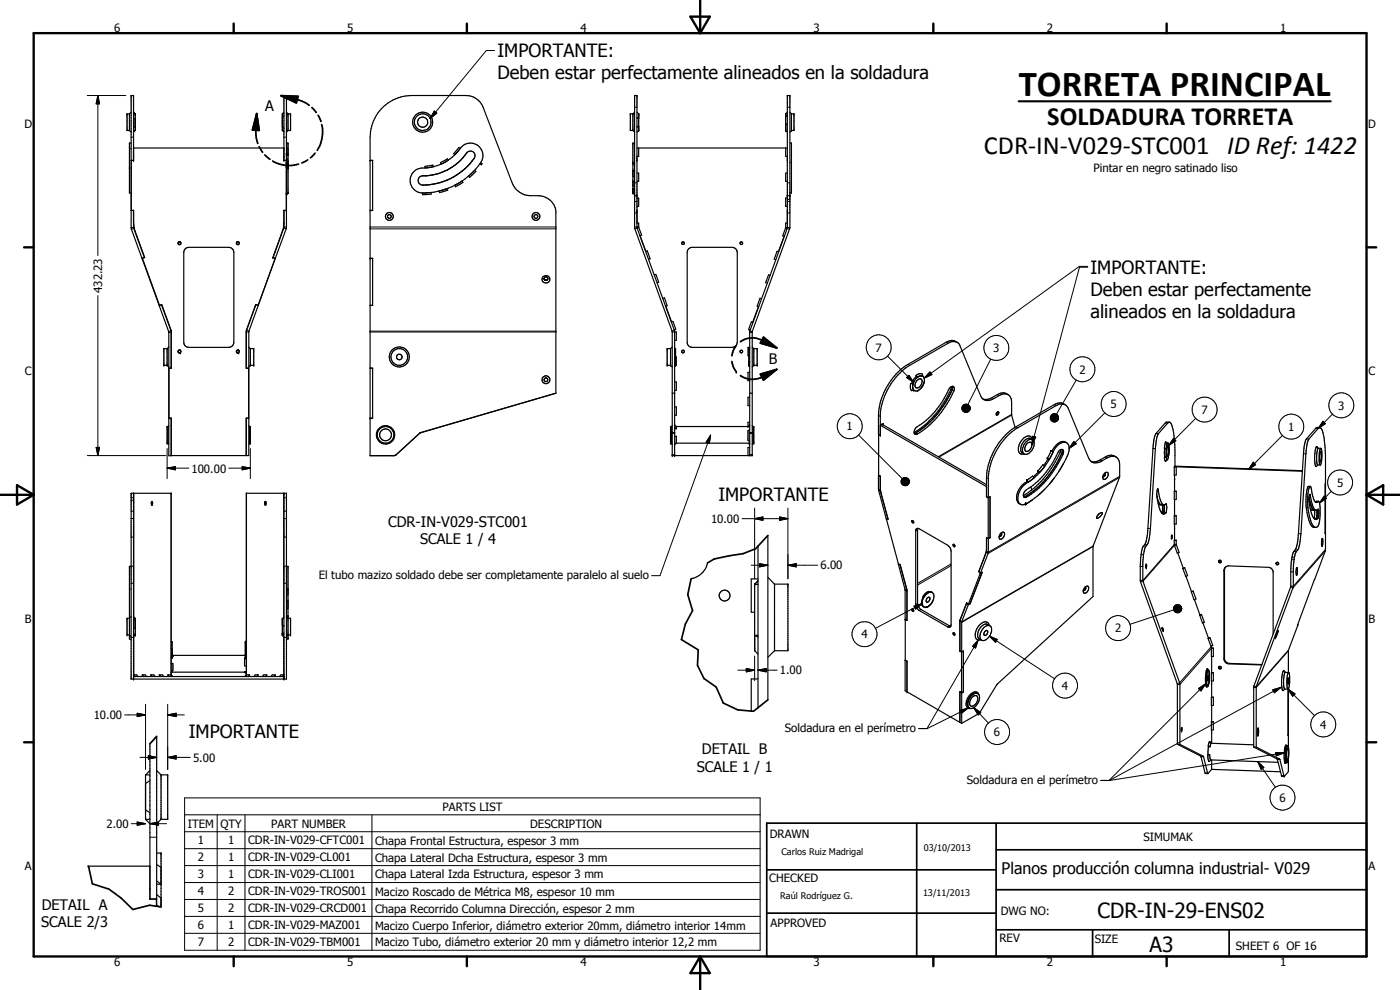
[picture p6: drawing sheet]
<svg xmlns="http://www.w3.org/2000/svg" width="420mm" height="297mm" viewBox="0 0 420 297" stroke-linecap="round" stroke-linejoin="round" font-family="sans-serif">
<defs><g id="words">
<text font-size="11" x="305.7" y="28.9">TORRETA PRINCIPAL</text>
<g font-size="7.9">
<text x="314.3" y="37.4">SOLDADURA TORRETA</text>
<text x="295.3" y="46.4">CDR-IN-V029-STC001 ID Ref: 1422</text>
</g>
<g font-size="6.3">
<text x="329.4" y="275.4">CDR-IN-29-ENS02</text>
<text x="345" y="285.6">A3</text>
</g>
<g font-size="5.5">
<text x="149.3" y="17.2">IMPORTANTE:</text>
<text x="149.3" y="23.8">Deben estar perfectamente alineados en la soldadura</text>
<text x="327.3" y="82.2">IMPORTANTE:</text>
<text x="327.3" y="88.8">Deben estar perfectamente</text>
<text x="327.3" y="95.4">alineados en la soldadura</text>
<text x="215.6" y="150.3">IMPORTANTE</text>
<text x="56.6" y="221.3">IMPORTANTE</text>
</g>
<text font-size="4.8" x="300.6" y="262.1">Planos producción columna industrial- V029</text>
<g font-size="4.4">
<text x="79.5" y="33.2">A</text>
<text x="230.7" y="109.2">B</text>
<text x="116.4" y="158">CDR-IN-V029-STC001</text>
<text x="126.1" y="163.2">SCALE 1 / 4</text>
<text x="210.6" y="226.4">DETAIL B</text>
<text x="209.1" y="231.6">SCALE 1 / 1</text>
<text x="12.5" y="273">DETAIL A</text>
<text x="12.3" y="278.2">SCALE 2/3</text>
</g>
<g font-size="3.4">
<text x="34.2" y="9.6">6</text>
<text x="104.2" y="9.6">5</text>
<text x="174.2" y="9.6">4</text>
<text x="244.2" y="9.6">3</text>
<text x="314.2" y="9.6">2</text>
<text x="384.2" y="9.6">1</text>
<text x="7.4" y="38.4">D</text>
<text x="410.6" y="38.4">D</text>
<text x="328.2" y="51.6">Pintar en negro satinado liso</text>
<text x="30.6" y="87.9" transform="rotate(-90 30.6 87.9)">432.23</text>
<text x="262.8" y="105.5">7</text>
<text x="298.1" y="105.7">3</text>
<text x="7.5" y="112.6">C</text>
<text x="323.9" y="112.1">2</text>
<text x="410.7" y="112.6">C</text>
<text x="333.3" y="122.5">5</text>
<text x="360.6" y="124.2">7</text>
<text x="401.6" y="122.9">3</text>
<text x="254.1" y="129.2">1</text>
<text x="386.6" y="129.3">1</text>
<text x="57.5" y="141.8">100.00</text>
<text x="401.3" y="146">5</text>
<text x="213.4" y="156.9">10.00</text>
<text x="95.7" y="173.7">El tubo mazizo soldado debe ser completamente paralelo al suelo</text>
<text x="246.2" y="170.9">6.00</text>
<text x="7.5" y="186.9">B</text>
<text x="258.5" y="191.6">4</text>
<text x="334.6" y="189.7">2</text>
<text x="410.7" y="186.9">B</text>
<text x="234" y="202.4">1.00</text>
<text x="318.7" y="207">4</text>
<text x="28.1" y="215.8">10.00</text>
<text x="235.5" y="219.7">Soldadura en el perímetro</text>
<text x="298.3" y="220.9">6</text>
<text x="396.2" y="218.6">4</text>
<text x="57.9" y="228.5">5.00</text>
<text x="290.2" y="235.2">Soldadura en el perímetro</text>
<text x="132.8" y="243.2">PARTS LIST</text>
<text x="384" y="240.6">6</text>
<text x="32" y="248.4">2.00</text>
<text x="56.4" y="248.3">ITEM</text>
<text x="66.2" y="248.3">QTY</text>
<text x="81.4" y="248.3">PART NUMBER</text>
<text x="159.1" y="248.3">DESCRIPTION</text>
<text x="231" y="251.4">DRAWN</text>
<text x="59.4" y="253.4">1</text>
<text x="68.4" y="253.4">1</text>
<text x="74.5" y="253.4">CDR-IN-V029-CFTC001</text>
<text x="112.6" y="253.4">Chapa Frontal Estructura, espesor 3 mm</text>
<text x="343.1" y="252.3">SIMUMAK</text>
<text x="7.4" y="261.1">A</text>
<text x="59.4" y="258.4">2</text>
<text x="59.4" y="263.5">3</text>
<text x="68.4" y="258.4">1</text>
<text x="68.4" y="263.5">1</text>
<text x="74.5" y="258.4">CDR-IN-V029-CL001</text>
<text x="74.5" y="263.5">CDR-IN-V029-CLI001</text>
<text x="112.6" y="258.5">Chapa Lateral Dcha Estructura, espesor 3 mm</text>
<text x="112.6" y="263.6">Chapa Lateral Izda Estructura, espesor 3 mm</text>
<text x="410.7" y="261.1">A</text>
<text x="59.4" y="268.6">4</text>
<text x="68.4" y="268.6">2</text>
<text x="74.5" y="268.6">CDR-IN-V029-TROS001</text>
<text x="112.6" y="268.7">Macizo Roscado de Métrica M8, espesor 10 mm</text>
<text x="230.9" y="264.5">CHECKED</text>
<text x="59.4" y="273.7">5</text>
<text x="68.4" y="273.7">2</text>
<text x="74.5" y="273.7">CDR-IN-V029-CRCD001</text>
<text x="112.6" y="273.8">Chapa Recorrido Columna Dirección, espesor 2 mm</text>
<text x="300.3" y="274.4">DWG NO:</text>
<text x="59.4" y="278.8">6</text>
<text x="68.4" y="278.8">1</text>
<text x="74.5" y="278.8">CDR-IN-V029-MAZ001</text>
<text x="112.6" y="278.9">Macizo Cuerpo Inferior, diámetro exterior 20mm, diámetro interior 14mm</text>
<text x="231.3" y="278.2">APPROVED</text>
<text x="59.4" y="283.8">7</text>
<text x="68.4" y="283.8">2</text>
<text x="74.5" y="283.8">CDR-IN-V029-TBM001</text>
<text x="112.6" y="284">Macizo Tubo, diámetro exterior 20 mm y diámetro interior 12,2 mm</text>
<text x="300" y="282.6">REV</text>
<text x="328.5" y="283">SIZE</text>
<text x="370.9" y="285.1">SHEET 6 OF 16</text>
<text x="34.2" y="289.9">6</text>
<text x="104.2" y="289.9">5</text>
<text x="174.2" y="289.9">4</text>
<text x="244.2" y="289.9">3</text>
<text x="314.2" y="289.9">2</text>
<text x="384.2" y="289.9">1</text>
</g>
<g font-size="2.7">
<text x="234.5" y="256.6">Carlos Ruiz Madrigal</text>
<text x="277.2" y="255.3">03/10/2013</text>
<text x="234.1" y="269.7">Raúl Rodríguez G.</text>
<text x="277" y="268.7">13/11/2013</text>
</g>
</g></defs>
<g fill="none" stroke="#000" stroke-width=".35">
<path d="M38.9 34.2v5M38.9 34.2h-.8v5h.8M38.9 39.2l.5 .5M39.4 33.7l-.5 .5M40.1 34.2h.5l-.5-.5 .5 .5v5M40.1 39.2h.5M40.1 35.5l.5 .2M40.6 38.1l-.5 .3M40.6 39.2l-.5 .5M84.7 34.2h.5M84.7 39.2h.5M84.7 34.2v5"/>
<path d="M84.7 38.1l.5 .3M84.7 39.2l.5 .5M85.2 33.7l-.5 .5M85.2 34.8l-.5 .3M86 33.7l.4 .5M86.4 34.2v5M86.4 34.2h.8v5h-.8M86.4 39.2l-.4 .5M189.9 34.2h-.7v5h.7M189.9 34.2v5M189.9 39.2l.5 .5M190.4 33.7l-.5 .5"/>
<path d="M191.2 33.7l.5 .5v5l-.5 .5M191.2 35.3l.5 .2h-.5M191.2 37.9h.5l-.5 .2M236.3 33.7l-.5 .5v5l.5 .5M236.3 37.3h-.5l.5 .1M236.3 34.6l-.5 .3h.5M237.1 33.7l.4 .5M237.5 34.2h.8v5h-.8M237.5 34.2v5M237.5 39.2l-.4 .5M39.4 48.1h.7v-19.4h-.7v39.6l3.2 9.2M39.4 42.9h-.5v15h.5"/>
<path d="M40.1 44.4h45.1M85.9 48.1v15h-.7v5.3M86 48.1h-.8v-19.4h.8v39.4l-3.4 9.4M86 42.9h.4v15M86 57.9h.4M86 49.9l.4 .5h-.4M86 49.5l.4 .5M86 46.1l.4 .3h-.4M86 44.2l.4 .3M86 48.8l.4 .4h-.4M86 47.6l.4 .4M86.4 57.9l-.4 .5"/>
<path d="M111.1 48.1h.7v15.1h-.7M125.8 53.2l.5-.3a16.5 16.5 0 0 0 13.9-7.2 1.39 1.39 0 0 1 1.9 0 1.39 1.39 0 0 1 .2 1.8 18.5 18.5 0 0 1-16 7.9 1.45 1.45 0 0 1-.5-2.2zM126.8 57.9l2.6-.2v.6l-2.6 .1zM127.5 49.9l2.4-.4 .1 .5-2.5 .4zM131.8 57.3l2.4-.7 .2 .5-2.5 .7zM132.2 48.8l2.1-1.2 .3 .4-2.2 1.2zM137.1 45.8a13.9 13.9 0 0 1-10.7 4.6 3.8 3.8 0 0 0-3.3 4 3.8 3.8 0 0 0 3.7 3.5M137.6 45.3l.5-.8-.4-.3-1.5 1.9 .3 .3M137.6 45.2a3.8 3.8 0 0 1 5.3-1.9 3.8 3.8 0 0 1 1.4 5.5M137.6 45.2l-.6 .7M138.6 54.4l-1.9 1.1M138.6 54.4a21.7 21.7 0 0 1-11.8 3.5"/>
<path d="M138.6 54.4l.3 .3-2.2 1.3-.2-.4M140.1 45.9l-.6 .8M140.6 52.8l1.8-1.7 .4 .3-1.8 1.8zM144.3 48.8l-2.2 2.7-3.5 2.9M144.3 48.8l.4 .3-.3 .3-.4-.3zM189.9 49.1l.5 .3M189.9 55.6l.5 .4M189.9 57.3l.5 .4h-.5l.5 .6M189.9 52.8l.5 .4M190.4 42.9h-.5v15l.5 .5M190.4 58.7h.8M190.4 48.8h-.5l.5 .3"/>
<path d="M190.4 54.4h-.5l.5 .3M190.4 56.6h-.5l.5 .5M190.4 51.1h-.5l.5 .3M191.2 44.4h45.1M191.2 51.9h.5v2.5h-.5M191.2 59.4h.5v2.5h-.5M191.7 44.4v2.5h-.5M235.8 44.4v2.5h.5M236.3 58.7h.8M236.3 51.9h-.5v2.5h.5M236.3 59.4h-.5v2.5h.5M237.1 42.9h.4v15h-.4"/>
<path d="M39.4 63.2h.7M39.4 63.1h.7v5.2M40.1 66.8l.4 2.6 2.9 7.9-.7 .2 5.2 14.1 .6-.2 2.9 7.8v11.3h-.7v15M40.1 68.3l.1 .2M40.1 68.3h.1M40.1 66.9h.1M40.2 68.5l3.1 8.8M40.3 68.5h-.1M41 70.9h.1M42.6 77.5l8.1 22.2v37h24v-37.2l2.8-7.8M42.7 75.6h.1M43.3 77.3h.1"/>
<path d="M43.3 77.3l-.7 .2M55.6 74.7l1.1-.5h12l.8 .3 .4 .4 .3 .8-.1 27.6-.6 .7-.8 .2h-12a1.52 1.52 0 0 1-1.6-1.5v-27zM81.9 77.3l.7 .2M82.6 77.5l-5.1 14.2M84.3 70.7h.1M85 68.4h.2M85.1 68.2l-3.2 9.1M85.1 68.1h.1M85.2 68.4l-3.3 8.9M85.2 63.2h.8M85.2 66.8l-.1 1.4M111.1 63.1h.7"/>
<path d="M111.1 77.5h.7v14.2h-.7M191.2 68.1v-39.4h-.8v39.7l11.3 31.2v37.1h24.1v-37.2l11.3-31.2v-39.6h-.8v39.8M191.2 66.9h.5v1.2h-.5M191.2 68.1v.3M191.2 68.4l11.3 31M191.2 68.4l.5-.2 .9 2.4-.5 .1 1.7 4.7 .5-.1 .8 2.3-.5 .2M191.3 68.1v.3M206.7 74.7l1-.5h12a1.6 1.6 0 0 1 1.6 1.5v27a1.6 1.6 0 0 1-1.6 1.5h-12a1.52 1.52 0 0 1-1.5-1.5v-27zM233.7 75.6l-.5-.2-.8 2.4 .4 .1M235.3 70.9l-1.7 4.7M236.2 68.3l-.1 .2M236.3 68.5l-11.3 31"/>
<path d="M236.3 68.5l-.5-.1-.9 2.3 .5 .2M236.3 66.9h-.5v1.4h.5M48.5 91.4h.1M48.5 91.4l-.7 .3M48.5 91.4l2.9 8.1M48.8 92h-.1M50.5 96.7h-.1M51.3 99.1h.1M74 99.1l-.1 .5M74 98.9h.1M76.6 91.9h.1M76.8 91.4h.1"/>
<path d="M76.8 91.4l.7 .3M76.8 91.4l-2.9 7.8v11.3h.7M76.8 91.4l.7 .2M111.1 91.6h.7M163.5 84l.1 .1M163.6 84.1a.53 .53 0 0 1-.2-.8 .53 .53 0 0 1 .9 0 .53 .53 0 0 1-.3 .8M163.6 84.1h.4M164.2 84l-.2 .1M196.4 82.5l.4-.2 .9 2.4-.5 .1M198.9 89.5l.5-.1 .8 2.3-.4 .2 1.7 4.7 .5-.2 .8 2.4-.4 .1 .1 37.8M202.5 99.6h.5v2.5h-.5M226 96.7l-.5-.1-.8 2.3 .4 .2-.1 37.6"/>
<path d="M227.6 92l-1.7 4.7M228.5 89.7l-.4-.2-.9 2.4 .5 .1M231.1 82.6l-.4-.1-.9 2.3 .5 .2M50.2 104.6v5M50.2 104.6h-1v5h1M50.2 109.6l.5 .5M50.7 110.4h.7M50.7 104.1l-.5 .5M73.9 110.4h.8M74.7 104.1l.4 .5M75.1 104.6v5M75.1 104.6h1v5h-1"/>
<path d="M75.1 109.6l-.4 .5M111.1 110.4h.7v15.1h-.7M111.1 110.5h.7M166.8 118v-54.7a5.3 5.3 0 0 0-5.3-4.6h-2.2a6.1 6.1 0 0 1-5.6-3.8l-8.7-22.7a5.6 5.6 0 0 0-5.1-3.5h-16.3a12.6 12.6 0 0 0-12.5 12.4v95.6h7.3M166.8 118l-40.6 11.8M201.2 104.6h-1v5h1M201.2 104.6v5M201.2 109.6l.5 .5M201.7 118h.8M201.7 104.1l-.5 .5M202.5 104.4l.2 .2v5M202.5 114.6h.5v2.5h-.5"/>
<path d="M202.7 107.1h.3v2.5h-.3M202.7 109.6l-.2 .3M225 104.2h-.5v2.5h.2M225 118h.8M225 104.6h-.3l.3-.2-.3 .2v5l.3 .3M225 108.5h-.3l.3 .1M225 111.7h-.5v2.5h.5M225 119.2h-.5v2.5h.5M225.8 104.1l.4 .5M226.2 104.6h1v5h-1M226.2 104.6v5M226.2 109.6l-.4 .5"/>
<path d="M273.3 115.1v1.7l.3 .4 .6-.1M273.3 115.1l.7 .1M273.7 115l.3 .2M273.7 115l-.4 .1M273.9 116.5l.6 .7h.9M273.9 116.4l.1 .2M274 115.2l-.1 1.3M274 116.7l.1 .2M274.2 117.1l.2 .1M274.9 112.6l.5 .6M274.9 112.6l.1 .4M274.9 112.6l.8-.4 .7-.1 .4 .2 .1 .6"/>
<path d="M275 113l-.7 .7-.6 1.3M275 113l.4 .2M275.1 114.3a.87 .87 0 0 1 .8-.6 .87 .87 0 0 1 .9 .6 1.84 1.84 0 0 1-1.9 2 1.64 1.64 0 0 1 .2-2zM275.6 117.1l-.2 .1M276.1 112.8l-.7 .4M276.3 116.6l-.9 .6M276.3 116.6l-.3 .3M276.6 112.8l.3 .1M276.7 116.1l-.4 .5M276.9 115.7l-.2 .4M276.9 112.9l.4 .3 .1 .8-.2 1.1M276.9 112.9a2.38 2.38 0 0 0-2.8 1.9l-.1 .4"/>
<path d="M277.2 115.2l-.1 .3M277.4 114.6l-.5 1.2-.6 .8M285.5 116h.7a.98 .98 0 0 1 0 1.3 28.2 28.2 0 0 1-11.1 13h-.5l-.2-.3M285.5 116l-.7 .7a26.9 26.9 0 0 1-6.8 9.3l-2 1.6a2.38 2.38 0 0 0-1.6 2.2M285.5 116a26.9 26.9 0 0 1-11.1 13.8M285.8 115.9l-.1 1.2a32.9 32.9 0 0 1-6.5 9.4 17.2 17.2 0 0 1-4.8 3.5M287.3 102.7a2.65 2.65 0 0 0-3.3 0l-11.5 6.6a19.7 19.7 0 0 0-8.9 15.3v22.2l2.4 8.9M287.3 102.7l.7 .8 6.3 15.2a2.49 2.49 0 0 0 4 .9l1.5-.9a2.29 2.29 0 0 1 2.6-.3 2.29 2.29 0 0 1 1.2 2.3v3.8l1 3.7M287.3 102.7a2.83 2.83 0 0 0-2.8 .3l-11.5 6.6a19.5 19.5 0 0 0-8.8 14.6v6.4l-.6-.3M302.5 118.4a2.68 2.68 0 0 0-3.2 0l-2.8 1.4-1.5-.1M50.4 128h-.2v5h.2M50.4 128v5"/>
<path d="M50.4 133l.3 .2M50.7 125.5h.7v11.2M50.7 127.7l-.3 .3M74.7 125.5h-.8v11.2M74.7 127.7l.2 .3M74.9 128h.2v5h-.2M74.9 128v5M74.9 133l-.2 .2M118.4 136.7h-.3M126.2 129.8l-7.3 6.6-.5 .3M201.5 128h-.3v5h.3M201.5 128v5"/>
<path d="M201.5 133l.2 .2M201.7 127.7l-.2 .3M202.5 128.3l.5 .4M202.5 128.7h.5M202.5 122.1h.5v2.5h-.5M202.5 130.9h.5M202.5 127.5l.5 .5M203 133h22M203 128h22M203 128v.7M203 130.9v2.1M203 130.9l-.5 .1"/>
<path d="M203 133l-.5 .5M224.5 133l.5 .4M225 126.7h-.5v1.3l.5-.5M225 128.9l-.5 .3v3l.5 .3M225 134.2h-.5v2.5M225.8 127.7l.2 .3M226 128h.2v5h-.2M226 128v5M226 133l-.2 .2M264.7 127.3l-.5 .3 31.9 18.4M264.7 127.3l31.4 18.1M264.7 127.3l.4-.2v.4z"/>
<path d="M274.4 129.8v.2M299.6 123.5v.6l-.6 .4M299.6 123.5a.64 .64 0 0 1-.5 1h-.1M299.6 123.5a.71 .71 0 0 0-.6 1M299.6 123.6l-.5 .9M308 132.5a1.3 1.3 0 0 1 1.1-.7 1.3 1.3 0 0 1 1.2 .7 3.4 3.4 0 0 1-2.7 3.8 2.06 2.06 0 0 1-.1-3.2zM308.5 132.9a.74 .74 0 0 1 1-.1 .74 .74 0 0 1 .2 1 1.49 1.49 0 0 1-2 1.5 2.11 2.11 0 0 1 .8-2.4zM309.8 131.9a1.44 1.44 0 0 0-1.2-1.1 1.44 1.44 0 0 0-1.4 .7 3.9 3.9 0 0 0-1.2 4.4l.6 .4 .7-.1M309.9 131.9a2.23 2.23 0 0 0-3.3 1.6 1.79 1.79 0 0 0 .8 2.7M314.3 137.5l.6 .3M314.3 137.5l.3 .1M314.6 137.6l-1.4 2"/>
<path d="M314.6 137.6l.3 .2M315.3 137.1l-.4 .7M315.4 135.3l.6 .3M315.4 135.3l.3 .1M315.4 135.3l-1.1 2.2M315.7 136.3l-2.3 3.8M315.7 135.4l.3 .2M316 135.6a4 4 0 0 1 3.9-2.8 2.25 2.25 0 0 1 .8 3l-.3 .8M316 135.6l-.3 .8M318.3 134.9a16.9 16.9 0 0 1-3.3 6.4 24.8 24.8 0 0 1-7.9 7.4M318.3 134.9l-.7 .7a25.7 25.7 0 0 1-8.2 10.4M318.7 134.8l.1 .6a25.8 25.8 0 0 1-11.6 13.7"/>
<path d="M318.7 134.8l.1 .1a.98 .98 0 0 1 .3 1.4 28.6 28.6 0 0 1-11.2 13l-.7-.2M318.7 134.8l-.4 .1M319.1 139.2l-.8 1.4M319.7 121.5a2.83 2.83 0 0 0-3.3-.1l-11.5 6.7a19.4 19.4 0 0 0-8.8 15.2v5.8l.5 .3M319.7 121.5a2.83 2.83 0 0 0-2.8 .2l-11.4 6.7a19.3 19.3 0 0 0-8.9 14.6v22.7l-2.4 6.3M319.7 121.5l.9 1 6.1 15a2.49 2.49 0 0 0 4 .8l1.5-.9a2.28 2.28 0 0 1 2.7-.3 2.28 2.28 0 0 1 1.1 2.3l-.1 3.9-7.9 20.6v15.1l-28.8 26.4-5.3 8.6-5.3 3M320.1 132.8a2.96 2.96 0 0 0-4 1.8l-.4 .8M320.4 136.6l-2.1 4M320.4 136.6l-.2 .3M335 137.2a2.58 2.58 0 0 0-3.3-.1l-2.4 1.3-1.2 .2-.7-.2M349.5 134.6l.5 .1M349.5 134.6v.1"/>
<path d="M349.5 137.4l.3 1M349.5 134.7v2.3M349.5 137v.4M349.5 134.7h.5M349.5 137l.5 .1M349.9 138.3l-.1 .1M350 134.4l.3-1.4-.5-.5-.3 2.1M350 137.1l-.5 .3M350 134.7l.1 2.7M350 137.1l.2 .8M350 134.4v.3M350.1 137.5l.2 .4"/>
<path d="M350.2 137.9h.2M350.3 132.9h.2M350.4 133.9l.2 .2 .1 1.5-.4 1.3-.2-1.4zM350.4 137.9l-.5 .4M350.4 133.9h.1M350.4 133l-.4 1.4M350.5 132.9l.3 1.6M350.5 132.9l-.1 .1M350.8 135.9l-.4 2M350.8 134.4v.4M350.8 134.7v.9M350.8 135v1.4"/>
<path d="M350.9 126.7l-.4 .2-2.9 3.2-.4 1.2-.5 3.3-1.4 23.9a9.4 9.4 0 0 1-1.8 6.2l-.5 4.2v5.4l11 30.6 .1 18.5M350.9 126.7h-1l-3 3.4a11.1 11.1 0 0 0-.9 4.5l-1.5 23.9a9.4 9.4 0 0 1-1.3 5.3l-.5 1.3-.4 2.7v6.8l11 30.6v18.1M350.9 126.7a2.65 2.65 0 0 1 1.2 2.3l.5 4.5v6.4M352.6 139.9l-.1 .1M352.6 139.9l38.3 1.3M395.5 139.5h.7M395.7 134.5l-.5-.5a3.1 3.1 0 0 0-.6 2.4l-.1 1.6 .3 1.9 .2 .1 .5-.5M396.1 128.3l-1.1 .1-2.9 3.3-.7 2-2 29.2a4.6 4.6 0 0 1-1.3 2.8l-.4 1.8-.3 2.4v6.1l-11.1 29.8-.1 18.4M396.1 128.3l-3.3 3.4-.6 1.6-2 29.1a5.2 5.2 0 0 1-1.4 3.6l-.6 3.5-.1 6.6-11.1 29.9v18.2M396.1 128.3a3.3 3.3 0 0 1 1.2 2.8l.5 5.6-.1 23.3 .1-.1M396.3 135.6l.2 .3 .1 1.3-.4 1.4-.2-1.4zM396.4 134.5a8.1 8.1 0 0 1-.1 4.9l-.1 .1"/>
<path d="M396.4 134.5l-.3 .5-.2 1.7v1.7l.3 1.1M396.4 134.5h-.8l-.3 .7-.2 2.8 .4 1.5M40.1 148v55.8M45.5 150.5l.3 .3v.7l-.3 .1M45.5 150.5v1.1M79.7 150.5v1.1M79.7 150.5l-.3 .3 .3 .8M79.7 150.5h.1M85.2 148v55.8M264.2 142.9l-.6-.3 .6 .3v4.4l2.3 8.4M264.2 146.5l2.3 9.2M266 155.7h.5"/>
<path d="M266 155.7l3.7 13.6M266 155.7h.1M266.5 155.7h.1M273.7 156.2l.3 .1 .2 .5h-.4zM275 158.7l.3-.2 .6 .2 8.5 4.9 .9 1 .1 .8v22.1a.66 .66 0 0 1-.3 .6 .66 .66 0 0 1-.7 0l-8.7-5.1-.8-1.1-.1-22.6zM275.5 158.5l-.1 23 .8 1.3 9.1 5.1M296.1 149l.5 .4M296.6 149.4h.1M296.6 149.4l.5-.4v12.3M300.4 160a.57 .57 0 0 1 .1 .7 .57 .57 0 0 1-.6 .3l.6-.5v-.5M307.1 148.7l.1 .4M308.1 151.1l-.3 .2"/>
<path d="M308.2 144.1l.4 .6M308.2 144.1l.1 .4M308.2 144.1l1.7-1.3 .4 .6-1.7 1.3M308.3 144.5a5.1 5.1 0 0 0-2.8 6.2l.7 .6M308.3 144.5l.3 .2M309.4 146.1l.2 .9M309.4 146a3.4 3.4 0 0 0-2.3 2.5v.2M309.9 150l-1.8 1.1M311.5 141.3l1.5-1.9 .6 .5a24 24 0 0 1-6.5 5.9 4.2 4.2 0 0 0-1 5.4l.2 .1a1.72 1.72 0 0 0 1.8-.2M311.5 141.3l.5 .5M311.5 141.3l.1 .3M311.6 141.6l-1.5 1.5"/>
<path d="M311.6 141.6l.4 .2M312.8 147.5l-1.5 1.4-3.2 2.2M313 140.5l-1 1.3M316.4 143.4l-2.1 2.6-2.7 2.6M316.4 143.4l-1.5 1.9M318.3 140.6l-1.9 2.8M318.3 140.6l-.5 .8M329.6 154.3a.7 .7 0 0 1 1.2-.2l-.6 .8a.83 .83 0 0 1-1.1 .5zM329.8 154.2l-.3 .4M331.5 142a.6 .6 0 0 1 .2 .7 .6 .6 0 0 1-.7 .3M331.6 142a.73 .73 0 0 1-.6 1M331.6 141.9l.7-.2a1.3 1.3 0 0 1 .1 1.4 1.3 1.3 0 0 1-1.3 .7l-.1-.8"/>
<path d="M331.6 141.9l-.6 1.1M347.2 148.8v.3a9.3 9.3 0 0 0 1.6 5 1.03 1.03 0 0 0 1.2-.3 1.03 1.03 0 0 0 .1-1.1l-.1-1.5-.6 .3h-.8M347.6 151.2l1 .3M348.6 151.5a4.2 4.2 0 0 1-1.2-4.6l.1-.2 .1 .2a8.6 8.6 0 0 0 1.5 4.5l.1 .1M348.9 151.5v1.5l-.3 .9M349.2 153.8l-.3 .3M349.2 153.8h.1M349.4 151.5l-.2 2.3M352.5 142.6v4.8M352.5 149.9v4.8M352.5 157.3v4.8M352.5 140l38.4 1.4"/>
<path d="M352.5 147.4h.5M352.5 147.4l-.1 .1M352.5 140l.5 .1M352.5 140l-.1 .1M352.5 154.7h.5M352.5 154.7l-.1 .1M353 140.1v2.4l-.6 .1v-2.5M353 147.4v2.5h-.6v-2.4M353 154.7v2.5l-.6 .1v-2.5M353 147.4l-.6 .1M353 140.1h-.6M353 154.7l-.6 .1"/>
<path d="M392.9 149.3a7.3 7.3 0 0 0 1.3 3.7l.3 .1M393.2 145.9h-.6l-.2 .4-.4 2.2v3.1l.7 3.9a3.2 3.2 0 0 0 1.6 2.7 1.58 1.58 0 0 0 1.7-1.9l.2-1.7-.2-3.6-.3-.6h-.6l-.3 .3M393.2 145.9l-.1 .1a16 16 0 0 0 .4 10.7l.5 1 .8 .5M393.2 145.9l.3 .5a10.6 10.6 0 0 0 1.3 4.3M393.3 152.8l.3 .3h.9M394.3 155.5l.4 .3M394.5 153.1v1.5l-.2 .9M394.9 153.1a4 4 0 0 1-1.4-3.2l-.3-1.5h-.1a10.9 10.9 0 0 0 1.2 7.1M395.2 153.1h-.7M395.2 153.1l.5-.3 .1 1.5a1.13 1.13 0 0 1-1.1 1.5M395.3 153.1l-.1 2-.5 .7M395.6 150.4l-.5 .3h-.3"/>
<path d="M397.8 145.2v19.9l-8.4 22.5 .1-.1M397.8 159.8l-.1 .1M39.4 169.9h-.5v21.9h.5M86 169.9h.4v21.9h-.4M86 176.7h.4l-.4 .5M86.4 178.4l-.4 .3M212.3 168.9a6 6 0 0 1-4.8 4.7M227.5 163.9v48.4M227.5 174.2l-1 1.1v19.9l1 1.1M227.5 174.4l-1 .9h1M227.5 173.7h-2v10h1M230.5 160.7v49.3"/>
<path d="M230.5 173.2l1.9 2.1M232.4 175.3h4.1v19.9h-4.1M232.4 175.3v19.9M269.6 169.3l.5 .1M269.6 169.3h.1M269.6 169.3l2 7.7v30.3l.6 .3M269.7 169.3l.5 .1 2 7.6v9.1l-.5-.3M270.1 169.4h.1M270.1 169.4l2.1 8M277 179.3a2.13 2.13 0 0 0 .2 2.8M277.4 179a2.36 2.36 0 0 0-.1 3.1M278.2 179.5l.7-.3a.79 .79 0 0 1 .1 1.1 .79 .79 0 0 1-1.1 .1z"/>
<path d="M278.4 178l-.8 .7M278.5 177.9l.3-.1-.2-.3-.8 .5-.9 1.2 .3 .2a2.13 2.13 0 0 1 2.7-1.6 3.1 3.1 0 0 1-1.4 4.2M278.7 177.6l1 .1M279.5 177.6l.3 .2M286.1 163.3a.42 .42 0 0 1 .4 .3 .42 .42 0 0 1-.1 .4l-.3-.2zM293.7 171.5l.5 .5-3.6 9.4M293.8 171.4l-.1 .1M294.2 172l.6-.3-3.6 9.4M294.7 171.7l-3.6 9.4-.5 .3M296.1 161.3l.5 .3 .5-.3M296.1 161.3v4.3l-2.3 5.9 .4 .5M296.1 164.8l-2.4 6.7"/>
<path d="M296.1 161.3h.1M297.1 161.3h.1M300.3 160.1a.62 .62 0 0 1 .6-.5 .62 .62 0 0 1 .6 .5 1.59 1.59 0 0 1-1.4 1.7 1.16 1.16 0 0 1 .2-1.7zM325.1 177.1l.1 .1M325.7 176.2a.57 .57 0 0 1 .1 .6 .57 .57 0 0 1-.6 .4M325.7 176.2a.73 .73 0 0 1-.5 1M325.7 176.1l.6-.2a1.14 1.14 0 0 1-.2 1.9 .62 .62 0 0 1-.9 .1 .62 .62 0 0 1 0-.9zM343.9 170.1v.1M343.9 169.6v.2M344 169.3h.1M344 169.3l-.1 .2M344 169.3v1.1l-.1-1"/>
<path d="M351.6 161.2v.2M351.7 160.6h.1M351.7 160.6l-.1 1.1zM352.4 162.2v1.2l.6-.1M352.5 162.1h.5M352.5 162.1l-.1 .1M352.6 163.4l.1 .1M353 163.4l.9 2.3-.6 .2-.8-2.3M353 163.4l-.5 .2M353 162.1l-.6 .1M353 162.1v1.2M353.5 165.9l1.6 4.6"/>
<path d="M355.1 170.5l-.1 .1M355.5 170.3l.9 2.4-.6 .3-.8-2.4M355.5 170.3l-.5 .3M355.5 170.3l-.4 .2M355.9 172.9l1.7 4.6M357.6 177.5l-.1 .1M358.1 177.4l.8 2.3-.6 .3-.8-2.4M358.1 177.4l-.6 .2M358.1 177.4l-.5 .1M358.5 179.9l1.6 4.6M365.9 168.1v.5l.6 .1M365.9 168.1l-.2 .2 .1 .4 .4 .2 .2-.2"/>
<path d="M365.9 168.1l.5 .2v.4M367.7 170.2l-.2 .7 .1 27.2 .5 .7 .9 .3 9.7 .3M383.1 168.8l.2 .5h.4M389.1 170.3l.3 .6-.2 1.7-.3-.7zM396.8 161.5l.2 1-.2 1.4-.2-1.5zM39.4 185l-.5 .5h-.8v5h.8l.5 .5M40.1 185.5h.5v5l-.5 .5M40.1 190.3h.5l-.5 .5M40.1 185.1l.4 .4M40.1 185.8l.5 .4M40.6 188.5l-.5 .1M51.4 192.5h.2v5h-.2"/>
<path d="M51.4 194.6l.2 .1M51.4 199.1h.5v2.1l-.5 .4M51.6 196.9l-.2 .2M51.6 196.8l.3 .2M51.6 197h.3M51.6 196.4l.3 .2M51.9 196.6h21.7M51.9 196.6v.4M73.6 197.3l-.2 .1v2.4l.5 .1M73.6 196.5l-.2 .1M73.9 192.3l-.3 .2v5l.3 .3M85 185.5h-.3v5l.5 .5"/>
<path d="M85.2 185.3l-.5 .5M85.2 187.7l-.5 .1h.5M85.2 190h-.5l.5 .4M86 185l.4 .5h.8v5h-.8l-.4 .5M86 184.8h.4l-.4 .2M86 180.3h.4l-.4 .3M86.4 182.5l-.4 .2M227.5 190.6h-1l1 .6M232.4 195.2l-1.9 2M271.6 185.8l.6 .3M272.2 198.4l-.6-.3 .6 .3v9.2M273.7 182.8h.3l.2 .6-.4-.1z"/>
<path d="M273.7 182.8h.1M277 181.9l.3 .2M277.3 182.1h.9M278 182.2h-.2M278.3 182.1l-.3 .1M278.5 182l-.3 .1M278.5 182l-.4 .2M278.5 182l-.2 .1M279.7 180.8l-.9 1M279.9 180.3l-.2 .4M286.1 189.9a.41 .41 0 0 1 .4 .2 .41 .41 0 0 1-.1 .5l-.3-.3zM288.1 195.3l.5 .3"/>
<path d="M288.1 186.1v9.2M288.1 195.3h.1M288.1 186.1h.1M288.6 195.6h.1M288.6 195.6v12.3M288.6 195.6l.5-.3v12.3l-.5 .3M290.6 181.4l-.5-.5-2 5.5M290.6 181.4l-2 5.2v9M290.6 181.4l-.5-.5-2 5.2M291.1 181.1h.1M291.2 181.1l-.6 .3M295.2 188.4a1.36 1.36 0 0 1 2.3-.2 3.3 3.3 0 0 1-2.7 4 2.04 2.04 0 0 1-.1-3.2z"/>
<path d="M295.7 189.4a.47 .47 0 0 1 .7-.1 .47 .47 0 0 1 0 .7 .58 .58 0 0 1-.5 .6 .58 .58 0 0 1-.6-.3zM296.9 187.6a1.35 1.35 0 0 0-1-1 1.35 1.35 0 0 0-1.4 .5 3.6 3.6 0 0 0-1.4 4.7l.7 .3 .6-.2M297.1 187.7l-.7-.3a2.69 2.69 0 0 0-3 2.6l.2 1.4 1 .7M348.8 188.3l.4 1.1zM348.8 188.4l.2 .9M349.1 189.4h.1M360.1 184.5v.1M360.6 184.4l.8 2.3-.5 .2-.8-2.3M360.6 184.4l-.5 .2M360.6 184.4l-.5 .1M361 186.9l1.7 4.6M362.7 191.5l-.1 .1"/>
<path d="M363.1 191.3l.9 2.4-.6 .2-.8-2.3M363.1 191.3l-.5 .3M363.1 191.3l-.4 .2M363.5 193.8l.1 .7M363.6 197v4.8M363.6 194.5h.5M363.6 194.5l-.1 .1M364.1 194.5v2.5h-.6v-2.4M364.1 194.5l-.6 .1M365.9 200l.1 .5h.5M382.1 190.2l-.1-19-.5-.7-.9-.3-11.8-.4a1.45 1.45 0 0 0-1.5 1.4l.1 27 .6 .7 .8 .3 9.9 .3M383.6 189.2l-.9 2.2z"/>
<path d="M389.5 187.5h.1M389.5 187.5l-2.8 7.7v6.6M40.1 203h45.1M40.1 202.5l.5 .5M40.2 202.5h.8l.5 .5M40.2 202.5l.4 .5M40.2 202.5v.1M42.7 202.5h.9l.4 .5M42.7 202.5l.5 .5M42.7 202.5v.5M45.3 202.5h.8l.5 .5M45.3 202.5l.5 .5"/>
<path d="M45.3 202.5v.5M47.8 202.5h.9l.5 .5M47.8 202.5l.5 .5M47.8 202.5v.5M50.4 202.5v.5M50.4 202.5h.9l.4 .5M50.4 202.5l.5 .5M51.4 202.6v-54.6h-12v55.8h46.6v-55.8h-12.1v54.6M51.4 201.7h22M51.4 202.5l.5 .5M51.7 201.7l-.3 .2M73.4 201.5v.2"/>
<path d="M73.4 201.5l.5 .5M73.4 201.5h.5M73.4 201.7l.5 .4M73.9 202.5l-.5 .5M74.9 202.5h-.8l-.5 .5M74.9 202.5l-.4 .5M74.9 202.5v.5M77.5 202.5h-.9l-.5 .5M77.5 202.5l-.5 .5M77.5 202.5v.5M80 202.5h-.8l-.5 .5M80 202.5l-.4 .5"/>
<path d="M80 202.5v.5M82.6 202.5h-.9l-.4 .5M82.6 202.5l-.5 .5M82.6 202.5v.5M85.2 202.5h-.9l-.4 .5M85.2 202.5l-.5 .5 .5-.5M85.2 202.5v.1M227.5 203.7h-2v9.7M272.2 207.6l15.9 9.1M288.1 216.7l.5 .3M288.1 207.6l.5 .3M288.6 207.9l-.5-.3v9.1"/>
<path d="M288.6 207.9v9.1M289.1 207.6l-.5 .3M291.7 209.2a.88 .88 0 0 1 1-.6 .88 .88 0 0 1 .7 .8 1.99 1.99 0 0 1-2.2 2.4 1.99 1.99 0 0 1 .5-2.6zM293.3 208.1a1.91 1.91 0 0 1 .2 2.9l-1.2 1.3-1.1 .3M293.3 208.1a3.1 3.1 0 0 0-2.8 3.4l.2 .7 .5 .4M293.3 208a2.92 2.92 0 0 0-3 2.9l.1 .9 .6 .7M293.3 208l.1 .2M293.7 208.3a1.24 1.24 0 0 0-1.1-.8 1.24 1.24 0 0 0-1.1 .7 3.3 3.3 0 0 0-1.1 4.2l.9 .2M354.6 218.4l-.1 .7M354.6 218.3v1.1zM362.1 204.1l.2 1.8M362.1 203.5v1.1"/>
<path d="M362.1 204.9l.2 .9h.2M362.1 203.1v.7M362.2 202.3l-.1 .4M362.2 202.3l-.1 1.1M362.4 201.2l.1-.2a.86 .86 0 0 1 .4 1.1M362.4 201.2l-.2 1.1M362.5 202.6l.2 .5-.2 1.2zM362.5 204.2v.1M362.6 205.7l-.1 .1M362.7 201l-.4-.3a3.7 3.7 0 0 0-.5 2.6l.1 2.4 .3 .5 .4-.4M362.9 201.8v2.2l-.3 1.8M362.9 203.9l-.3 1.7"/>
<path d="M363.6 204.4v4.8M363.6 211.7v4.8M363.6 219.1v3.9M363.6 201.8h.5M363.6 209.2h.5M363.6 209.2l-.1 .1M363.6 201.8l-.1 .1M363.6 216.5h.5M363.6 216.5l-.1 .1M364.1 209.2v2.4l-.6 .1v-2.4M364.1 209.2l-.6 .1M364.1 201.8v2.5l-.6 .1v-2.5"/>
<path d="M364.1 216.5v2.5l-.6 .1v-2.5M364.1 201.8l-.6 .1M364.1 216.5l-.6 .1M377.5 218.5l.2 1.2-.2 1.1-.2-1.2zM385.8 201.7l-.7-.4-.5 2.6 .2 3.1 .3 .2 .5-.4M386.5 206.8v13.8l.2-.1M386.6 203.5l.2 .4-.2 1.2zM386.7 206.7v17.5M386.7 203.5h.1M386.7 206.7l-1.1 .1M386.7 201.8a7.9 7.9 0 0 0-.2 5M386.7 201.8h.1"/>
<path d="M386.7 201.8l.3 .6v2.5l-.3 1.8M386.7 201.8l-1-.1-.3 .8-.2 2.9 .4 1.4M45 223.2v46.6h1.9v2.1M45 232.5h-1.3v13.3M45 234.2l-1.3 .9M45 231.2l-1.3 1.3M47 220.9v51M47 231.2l1.3 1.3M48.3 232.5v13.3M48.3 232.5h2v13.3h-2M353.3 223.3l7.1 3.6 1.2 5 .9 .2M353.3 223.3l.8 .1"/>
<path d="M354.1 223.4l7 3.5 1.4 5.2M362.5 226.6l.2 1.7 .2 .2 .5-.5M362.5 226.4v.2M362.5 226.4h.5M362.6 223.7l.6 .4M362.6 223.7l.1 .3M362.7 224l-.2 2.4M362.7 224l.5 .1M363 226.4l.4 1.6 20.2 .7M363 226.4l-.5 .2M363.5 223l12.7 .5M363.5 223l-.5-.5-.4 1.2"/>
<path d="M363.5 223l-.3 1.1M363.6 228v2.8M363.6 230.8l-1.1 1.3M363.6 230.8l20.7 .8M376.2 224.2l7.1 3.5 1.4 5.2h.8l1.2-1.4v-3.8M376.2 224.2h.8M377 224.2l7 3.6 1.4 5.1M386.2 223.8l-.2-.2-.2 .2-.4 2.4 .2 2.5 .2 .4 .3-.3M386.2 228l.1 .1M386.4 224.6l.2 .4 .1 1.5-.2 1.3-.3 .2-.1-1.8zM386.4 223.8a1.28 1.28 0 0 0-.6 1.6l-.1 1.8a1.21 1.21 0 0 0 .6 1.6l.5-2.2-.1-2.3M386.4 223.8l.3 .5"/>
<path d="M386.4 223.8a9 9 0 0 0-.3 4.8l.1 .2M386.6 220.5h.1M386.7 220.5l-.2 .1M26.4 259.9h18.6M43.7 245.8h1.3M43.7 245.8l1.3 1.3M43.7 243l1.3 .8M47 255.9h1.3v16.2M47 259.4l1.3 .8M48.3 245.8l-1.3 1.4M45 269.7h2M47 264.3l1.3 1h-1.3"/>
<path d="M47 268.4l1.3 1.1M47 271.5l.5 .5"/>
<circle cx="126.8" cy="36.7" r="2.99"/>
<circle cx="126.8" cy="36.7" r="1.53"/>
<circle cx="126.9" cy="36.7" r="2.49"/>
<circle cx="53.9" cy="73" r=".4"/>
<circle cx="71.4" cy="73" r=".41"/>
<circle cx="116.8" cy="64.9" r=".57"/>
<circle cx="116.9" cy="64.9" r="1.18"/>
<circle cx="160.9" cy="64.9" r="1.17"/>
<circle cx="160.9" cy="64.9" r=".58"/>
<circle cx="205" cy="73" r=".41"/>
<circle cx="222.5" cy="73" r=".4"/>
<circle cx="163.9" cy="83.8" r="1.14"/>
<circle cx="53.9" cy="105.5" r=".4"/>
<circle cx="71.4" cy="105.5" r=".4"/>
<circle cx="119.8" cy="107.1" r="3"/>
<circle cx="119.8" cy="107.1" r=".83"/>
<circle cx="119.8" cy="107.1" r="2.5"/>
<circle cx="163.8" cy="113.9" r=".55"/>
<circle cx="163.9" cy="113.9" r="1.19"/>
<circle cx="205" cy="105.5" r=".41"/>
<circle cx="222.5" cy="105.5" r=".4"/>
<circle cx="115.7" cy="130.5" r="1.77"/>
<circle cx="115.7" cy="130.5" r="2.5"/>
<circle cx="115.7" cy="130.5" r="2.76"/>
<circle cx="217.4" cy="178.7" r="1.63"/>
<circle cx="383.3" cy="169.1" r=".4"/>
<circle cx="366.1" cy="200.3" r=".4"/>
</g>
<g fill="#000">
<circle cx="38.1" cy="34.2" r=".18"/>
<circle cx="38.9" cy="34.2" r=".18"/>
<circle cx="40.6" cy="34.2" r=".18"/>
<circle cx="84.7" cy="34.2" r=".18"/>
<circle cx="86.4" cy="34.2" r=".18"/>
<circle cx="87.2" cy="34.2" r=".18"/>
<circle cx="189.2" cy="34.2" r=".18"/>
<circle cx="189.9" cy="34.2" r=".18"/>
<circle cx="191.7" cy="34.2" r=".18"/>
<circle cx="191.7" cy="39.2" r=".18"/>
<circle cx="235.8" cy="39.2" r=".18"/>
<circle cx="235.8" cy="34.2" r=".18"/>
<circle cx="237.5" cy="34.2" r=".18"/>
<circle cx="237.5" cy="39.1" r=".18"/>
<circle cx="238.3" cy="34.2" r=".18"/>
<circle cx="38.9" cy="50.4" r=".18"/>
<circle cx="40.1" cy="44.4" r=".18"/>
<circle cx="40.1" cy="46.9" r=".18"/>
<circle cx="40.1" cy="48.1" r=".18"/>
<circle cx="85.2" cy="48.1" r=".18"/>
<circle cx="85.2" cy="44.4" r=".18"/>
<circle cx="85.2" cy="46.9" r=".18"/>
<circle cx="86.4" cy="50.4" r=".18"/>
<circle cx="111.1" cy="48.1" r=".18"/>
<circle cx="189.9" cy="57.9" r=".18"/>
<circle cx="191.2" cy="48.1" r=".18"/>
<circle cx="236.3" cy="58.7" r=".18"/>
<circle cx="236.3" cy="48.1" r=".18"/>
<circle cx="237.1" cy="58.7" r=".18"/>
<circle cx="81.9" cy="77.3" r=".18"/>
<circle cx="82.6" cy="75.4" r=".18"/>
<circle cx="85.2" cy="66.9" r=".18"/>
<circle cx="111.1" cy="77.5" r=".18"/>
<circle cx="191.2" cy="63.1" r=".18"/>
<circle cx="236.3" cy="63.1" r=".18"/>
<circle cx="74.9" cy="96.6" r=".18"/>
<circle cx="49.2" cy="109.6" r=".18"/>
<circle cx="50.2" cy="109.6" r=".18"/>
<circle cx="75.1" cy="109.6" r=".18"/>
<circle cx="76.1" cy="109.6" r=".18"/>
<circle cx="200.2" cy="109.6" r=".18"/>
<circle cx="201.2" cy="109.6" r=".18"/>
<circle cx="202.7" cy="109.6" r=".18"/>
<circle cx="221" cy="111.5" r=".25"/>
<circle cx="224.7" cy="109.6" r=".18"/>
<circle cx="226.2" cy="109.6" r=".18"/>
<circle cx="227.2" cy="109.6" r=".18"/>
<circle cx="274.2" cy="117.1" r=".18"/>
<circle cx="275.4" cy="117.2" r=".18"/>
<circle cx="50.2" cy="133" r=".18"/>
<circle cx="50.4" cy="133" r=".18"/>
<circle cx="74.9" cy="133" r=".18"/>
<circle cx="75.1" cy="133" r=".18"/>
<circle cx="111.1" cy="125.5" r=".18"/>
<circle cx="201.2" cy="133" r=".18"/>
<circle cx="201.5" cy="133" r=".18"/>
<circle cx="201.7" cy="136.7" r=".18"/>
<circle cx="202.5" cy="136.7" r=".18"/>
<circle cx="224.5" cy="128" r=".18"/>
<circle cx="226" cy="133" r=".18"/>
<circle cx="226.2" cy="133" r=".18"/>
<circle cx="263.7" cy="130.3" r=".18"/>
<circle cx="264.2" cy="130.6" r=".18"/>
<circle cx="264.7" cy="127.3" r=".18"/>
<circle cx="395.3" cy="134" r=".18"/>
<circle cx="51.4" cy="148" r=".18"/>
<circle cx="85.2" cy="148" r=".18"/>
<circle cx="264.2" cy="142.9" r=".18"/>
<circle cx="296.1" cy="146" r=".18"/>
<circle cx="307.8" cy="151.3" r=".18"/>
<circle cx="352.5" cy="143.6" r=".18"/>
<circle cx="352.5" cy="158.4" r=".18"/>
<circle cx="352.5" cy="143.7" r=".18"/>
<circle cx="226.5" cy="175.3" r=".18"/>
<circle cx="232.4" cy="175.3" r=".18"/>
<circle cx="236.5" cy="175.3" r=".18"/>
<circle cx="294.2" cy="172" r=".18"/>
<circle cx="344" cy="170.4" r=".18"/>
<circle cx="38.1" cy="190.5" r=".18"/>
<circle cx="38.9" cy="190.5" r=".18"/>
<circle cx="40.6" cy="190.5" r=".18"/>
<circle cx="51.6" cy="192.5" r=".18"/>
<circle cx="73.6" cy="192.5" r=".18"/>
<circle cx="84.7" cy="190.5" r=".18"/>
<circle cx="86.4" cy="190.5" r=".18"/>
<circle cx="87.2" cy="190.5" r=".18"/>
<circle cx="271.7" cy="185.8" r=".18"/>
<circle cx="290.1" cy="180.9" r=".18"/>
<circle cx="382.7" cy="191.4" r=".18"/>
<circle cx="383.6" cy="189.2" r=".18"/>
<circle cx="40.1" cy="203.8" r=".18"/>
<circle cx="85.2" cy="203.8" r=".18"/>
<circle cx="272.2" cy="207.6" r=".18"/>
<circle cx="354.6" cy="219.4" r=".18"/>
<circle cx="386.6" cy="205.1" r=".18"/>
<circle cx="385.4" cy="232.9" r=".18"/>
<circle cx="45" cy="259.9" r=".18"/>
<circle cx="48.3" cy="255.9" r=".18"/>
<circle cx="45" cy="266.5" r=".18"/>
</g>
<g fill="none" stroke="#000" stroke-width=".3">
<path d="M148.5 15.2h-2.5l-16.9 20.4M26.2 28.7h11.5M29.4 28.7l.5 2.5h-1zM29.4 28.7v48M130.3 33.3l.8 .7-2 1.6zM190.4 32.2h.8M236.3 32.2h.8M38.9 50.4h.5M38.9 44.5h.5M39.4 41.1h.7M85.2 41.1h.8M86 49.9l.4 .5h-.4z"/>
<path d="M86 46.1l.4 .3h-.4zM86 48.8l.4 .4h-.4zM86 57.9h.4l-.4 .5zM86 50.4h.4M189.9 48.8h.5M190.4 54.9h.8M236.3 54.9h.8M236.3 59.8h.8M237.1 48.8h.4M39.4 68.3h.7M40.2 68.5l-.8 .3M54.2 72.5h-.5l-.3 .3 .3 .6h.5"/>
<path d="M71.7 72.5a.51 .51 0 0 0-.8 .5 .51 .51 0 0 0 .8 .4M85.2 68.4l.7 .3M85.2 68.1h.8M111.1 68.1h55.7M111.1 68.7h55.7M190.4 68.1h.8M190.4 60.5h.8M190.4 63.9h.8M191.2 68.4l-.7 .3M236.3 68.5l.6 .3M236.3 68.3h.8M236.3 60.5h.8"/>
<path d="M236.3 63.9h.8M326.5 79.9h-2.6l-46.5 33.6M29.4 88.7v48M50.7 99.7h.7M51.3 99.2l-.7 .3M73.9 99.6h.8M74 99.1l.7 .3M111.1 99.6h55.7M111.1 99.4h55.7M201.7 99.6h.8M202.4 99.1l-.7 .3M225 99.7h.8"/>
<path d="M225.1 99.2l.7 .3M326.5 80.2h-2.5l-14.3 53.2M54.2 105h.1M54.2 105.9h.1M54.2 105l-.4-.1-.4 .4 .3 .6h.5M71.7 105h.1M71.7 105.9h.1M71.7 105a.51 .51 0 0 0-.8 .5 .51 .51 0 0 0 .8 .4M266.3 106.8l7.9 7.9M272.1 113.3l.7-.7 1.4 2.1zM272.5 109.3l.5 .3M272.8 112.6l1.4 2.1-2.1-1.4z"/>
<path d="M279.1 111.6l.6 .8-2.3 1.1zM284 102.7l.5 .3M285.4 116.8l.8 .5M297.3 107.7l-6.8 13.7M297.7 119.3l.6 .3M299.3 118.4l.5 .3M301.6 117.9l.5 .3M323 114l-5.9 10.3M26.2 136.7h23.6M28.9 134.2h1l-.5 2.5zM50.2 134.6v9M72.7 140l2.4 .5-2.4 .5z"/>
<path d="M75.1 134.6v9M201.7 130h.8M201.7 129.8h.8M201.7 136.4h.8M213.3 130.6l-.4 2.5-1-.4zM213.3 130.6l-15.2 42.1h-2.5M225 130h.8M225 136.4h.8M225 129.8h.8M257.7 130.5l13.1 13.1M263.6 124.6l.6 .3M274.4 129.7l.9 .5"/>
<path d="M288.7 122.3l2.5 .2-2.5 .1zM288.7 122.6l2.5-.1-2.5 .4zM288.7 122.5h2.5M288.7 122.1l2.5 .4-2.5-.2zM288.7 122.9l2.5-.4-2.4 .6zM288.8 121.8l.2-.1 2.2 .8zM288.8 121.8l2.4 .7-2.5-.4zM288.8 123.1l2.4-.6-2.2 .9zM289 121.7l.2-.2 2 1zM289 123.4l2.2-.9-2 1zM289.2 121.5l.3-.2 1.7 1.2zM289.2 123.5l2-1-1.7 1.2z"/>
<path d="M289.5 121.3h.2l1.5 1.2zM289.5 123.7l1.7-1.2-1.5 1.2zM289.7 121.3l.3-.1 1.2 1.3zM289.7 123.7l1.5-1.2-1.2 1.2zM290 121.2l.2 .1 1 1.2zM290.2 121.3l1 1.2zM290.5 121.4l.7 1.1zM290.7 121.5l.5 1zM290.9 121.8l.3 .7zM291 122l.2 .5zM291.2 122.5l-1 1.2h-.2zM291.2 122.5l-.7 1.1-.3 .1z"/>
<path d="M291.2 122.5l-.7 1.1zM291.2 122.5l-.5 .9zM291.2 122.5l-.3 .7zM291.2 122.5l-.2 .5zM291.2 122.5l-.1 .3zM303.6 124.5l-21.8 12.7M303.6 124.3l-22 12.7M304.9 128.1l.6 .3M309.9 130.9l.9 .2-1.1 2.3zM314.3 137.5l.6 .3zM315.2 125.2l2.5 .2-2.5 .1zM315.2 125.5l2.5-.1-2.5 .4z"/>
<path d="M315.2 125.4h2.5M315.2 125l2.5 .4-2.5-.2zM315.2 125.8l2.5-.4-2.3 .6zM315.4 124.8l2.3 .6-2.5-.4zM315.4 126l2.3-.6-2.2 .8zM315.4 135.3l.6 .3zM315.5 124.5l.3-.2 1.9 1.1zM315.5 124.5l2.2 .9-2.3-.6zM315.5 126.2l2.2-.8-1.9 1zM315.8 124.3l.2-.1 1.7 1.2zM315.8 126.4l1.9-1-1.7 1.1zM316 124.2l.2-.1 1.5 1.3z"/>
<path d="M316 126.5l1.7-1.1-1.5 1.2zM316.2 124.1h.3l1.2 1.3zM316.2 126.6l1.5-1.2-1.2 1.2zM316.4 121.4l.5 .3M316.5 124.1l1.2 1.3zM316.8 124.2h.2l.7 1.2zM317 124.2l.7 1.2zM317.2 124.4l.5 1zM317.4 124.6l.3 .8zM317.6 124.8l.1 .6zM317.7 125.4l-.9 1.2h-.3zM317.7 125.4l-.7 1.1-.2 .1z"/>
<path d="M317.7 125.4l-.7 1.1zM317.7 125.4l-.5 .9zM317.7 125.4l-.3 .7zM317.7 125.4l-.1 .5zM317.7 125.4v.2zM318.2 135.8l.9 .5M322.3 132.5l.7 .6-2.1 1.4zM330.1 138l.6 .3M331.6 123.9l-10.7 10.6M331.7 137.1l.5 .3M346 134.6h.7M346.9 130.1h.7"/>
<path d="M349.7 126.9h.8M352.2 131.5l.7 .7-2.1 1.4zM358.8 125.5l-8 8.1M376.1 138.7l.7 .7-2.1 1.4zM384.9 130.6l-10.2 10.2M391.2 136.2h.7M392.1 131.7h.7M394.9 128.5h.7M397 126.4l.8 .7-2.2 1.4zM399.9 124.2l-4.3 4.3M39.4 155.6h.7M39.4 153.4h.7"/>
<path d="M39.4 149.4h.7M39.4 150.1h.7M40.2 148v37.2M50.2 140.5l2.5-.5v1zM50.2 140.5h6.5M51.3 148v54.6M68.7 140.5h6.4M74 148v54.6M85.2 148v37.4M85.2 155.6h.8M85.2 153.4h.8M85.2 149.4h.8"/>
<path d="M222.7 155.6h13.8M226.5 155.6l2.5-.5v1zM226.5 152.4v21.3M234 155.1l2.5 .5-2.5 .5zM236.5 152.4v21.3M263.6 146.8l.6 .2M263.7 147.2h.6M270.4 144.4l2.5 .1-2.5 .2zM270.4 144.7l2.5-.2-2.4 .4zM270.4 144.5h2.5M270.5 144.1l2.4 .4-2.5-.1zM270.5 144.9l2.4-.4-2.3 .7z"/>
<path d="M270.6 143.9l2.3 .6-2.4-.4zM270.6 145.2l2.3-.7-2.1 .8zM270.8 143.6l.2-.1 1.9 1zM270.8 143.6l2.1 .9-2.3-.6zM270.8 145.3l2.1-.8-1.9 1zM271 143.5l.2-.2 1.7 1.2zM271 145.5l1.9-1-1.7 1.2zM271.2 143.3h.2l1.5 1.2zM271.2 145.7l1.7-1.2-1.5 1.2zM271.4 143.3h.3l1.2 1.2zM271.4 145.7l1.5-1.2-1.2 1.3zM271.7 143.3h.3l.9 1.2z"/>
<path d="M272 143.3l.9 1.2zM272.2 143.4l.7 1.1zM272.4 143.6l.5 .9zM272.6 143.8l.3 .7zM272.8 144l.1 .5zM272.9 144.5l-.9 1.2-.3 .1zM272.9 144.5l-.9 1.2zM272.9 144.5l-.7 1.1zM272.9 144.5l-.5 1zM272.9 144.5l-.3 .7zM272.9 144.5l-.1 .5zM272.9 144.5v.3z"/>
<path d="M275.4 159l-.6 .3M296.1 143.3l.5 .3M307.2 148.6l.9 .5M307.8 150.9l.3 .2-.3 .2zM307.8 144.8l.3 .1M308.2 144.1l.4 .6-.3-.2zM311.5 141.3l.5 .5zM335.9 143.3l-39.4 22.8-.4-.5M336 142.9l-39.4 22.8-.5-.3M344.5 158.5h.8M347.3 147.1h.3M348.7 153.8l1.2 .1"/>
<path d="M392 152.4h.5M393 148.7h.3M394.3 155.4l1.3 .1M395 150.5h.6M397.4 148.8l.7 .7-2.1 1.4zM399.5 147.4l-3.5 3.5M38.9 176.7h.5M39.4 175h.7M39.4 169.9h.7M39.4 161.2h.7M85.2 175h.8M85.2 169.9h.8"/>
<path d="M85.2 161.2h.8M86 176.7h.4M225.5 169.6h5M228 169.1l2.5 .5-2.5 .5zM236.5 169.6l2.5-.5v1zM236.5 169.6h8.9M271.6 176.8l.5 .1M271.6 177.1l.6 .3M272.1 176.9h.1M285.4 169.2l-10 5.8M285.4 169.7l-10 5.9M295.8 166.2h-.1"/>
<path d="M296.1 164.3h.1M300.4 160.6l-.5 .3M328 164l-39.4 22.7-.5-.3M328.1 163.8l-39.5 22.8-.4-.5M342.2 170h.8M342.5 166.3l.7 .1M343.2 163.8l.7 .1M343.5 163.4h.8M352.4 163.4l-9.4 10.8-.8-.1M352.6 163.4l-9.6 11-.7 .2M367.5 171.1l-.2 .1M387.4 171.6h.7"/>
<path d="M387.6 167.9h.8M387.8 167.2h.7M388.3 165.4l.8 .1M388.7 165h.8M389.7 160.1h.7M397.7 165.4l-9.7 11-.7-.3M397.8 164.8l-9.7 11.1h-.7M39.4 191.3h.7M40.2 191v11.6M85.2 191v11.6M85.2 191.3h.8M226.5 196.8v7.5"/>
<path d="M274.3 181.9l2.5-.8-2 1.7zM275.4 181l-.6 .4M276.4 182.9l-.5 .3M276.8 181.1l-14 7.4M284.9 187.7l-.5 .4M293.6 192l-.8 2.4-.9-.5zM293.6 192l-15.4 26.6M297 190.9l2.3 1-.5 .8zM297 190.9l19.5 12.8M352.2 182.5l2.4 .1-2.4 .2zM352.2 182.8l2.4-.2-2.4 .4zM352.2 182.6h2.4"/>
<path d="M352.2 182.2l2.4 .4-2.4-.1zM352.2 183l2.4-.4-2.3 .7zM352.2 183l-13.1 4.3M352.3 182l2.3 .6-2.4-.4zM352.3 183.3l2.3-.7-2.1 .9zM352.5 181.8l.2-.2 1.9 1zM352.5 181.8l2.1 .8-2.3-.6zM352.5 183.5l2.1-.9-1.9 1zM352.7 181.6l.2-.1 1.7 1.1zM352.7 183.6l1.9-1-1.7 1.2zM352.9 181.5l.3-.1 1.4 1.2zM352.9 183.8l1.7-1.2-1.4 1.3z"/>
<path d="M353.2 181.4h.3l1.1 1.2zM353.2 183.9l1.4-1.3-1.1 1.3zM353.5 181.4h.2l.9 1.2zM353.7 181.4l.3 .1 .6 1.1zM354 181.5l.6 1.1zM354.2 181.7l.4 .9zM354.4 181.9l.2 .7zM354.5 182.1l.1 .5zM354.6 182.6l-1.1 1.3zM354.6 182.6l-.6 1.1-.3 .1zM354.6 182.6l-.6 1.1zM354.6 182.6l-.4 1z"/>
<path d="M354.6 182.6l-.2 .8zM354.6 182.6l-.1 .5zM354.6 182.6v.3zM363.6 193.9l-9.6 11-.7 .2M363.6 194.5l-9.5 10.9h-.8M367.5 197.5l-.2 .2M369 199.1l-.2 .1M386.7 195.3l-9.7 11h-.8M386.7 195l-9.7 11-.7-.2M37.4 214.5h6.3M41.2 214l2.5 .5-2.5 .5zM43.7 211.3v19.6"/>
<path d="M50.3 214.5l2.6-.5v1zM50.3 214.5h5M50.3 211.3v19.6M221.4 201.1h5.1M224 200.6l2.5 .5-2.5 .5zM227.5 201.1l2.4-.5v1zM227.5 201.1h5.7M288.1 213.1l2.4-.6-2 1.5zM290.5 212.5l-12.3 6.1h-2.5M292.2 212.3l2.1 1.5-.7 .7zM292.2 212.3l4.5 4.7M359.7 206.6l2.2-1.5-1.5 2.2z"/>
<path d="M361.9 205.1l-29 29M382 207l2.4-.8-1.9 1.7zM384.4 206.2l-51.5 28M386.5 206.8l2.2 1.4-.8 .7zM386.5 206.8l8 7.9M42 227.2h5M44.5 226.7l2.5 .5-2.5 .6zM50.3 227.2l2.6-.5v1.1zM50.3 227.2h6.8M55.4 239.4h172.7v45.7h-172.7zM360.4 226.9h.7M360.5 227.1h.7"/>
<path d="M361.6 231.9h.8M377.5 228.5l1.8 1.8-.8 .5zM377.5 228.5l5.3 7.7M382.9 225.8l2.5 .1-2.4 .9zM383.3 227.7h.7M383.4 227.9h.7M384.6 232.7h.7M385.4 225.9l-52.5 8.3-2.5-.1M39.4 247.1h4.3M41.2 246.6l2.5 .5-2.5 .5zM45 247.1l2.5-.5v1zM45 251.2h2"/>
<path d="M45 247.1h5M55.4 244.5h172.7M55.4 249.6h172.7M55.4 254.6h172.7M55.4 259.7h172.7M65.2 244.5v40.6M73.5 244.5v40.6M111.6 244.5v40.6M55.4 264.8h172.7M55.4 269.9h172.7M55.4 275h172.7M55.4 280h172.7"/>
<circle cx="263.7" cy="104.2" r="3.8"/>
<circle cx="299" cy="104.4" r="3.8"/>
<circle cx="324.9" cy="110.8" r="3.7"/>
<circle cx="255" cy="127.9" r="3.7"/>
<circle cx="334.2" cy="121.2" r="3.7"/>
<circle cx="361.5" cy="122.9" r="3.7"/>
<circle cx="387.5" cy="128" r="3.7"/>
<circle cx="402.6" cy="121.6" r="3.8"/>
<circle cx="402.2" cy="144.7" r="3.8"/>
<circle cx="259.5" cy="190.3" r="3.8"/>
<circle cx="335.6" cy="188.5" r="3.7"/>
<circle cx="299.2" cy="219.6" r="3.8"/>
<circle cx="319.6" cy="205.7" r="3.8"/>
<circle cx="397.1" cy="217.4" r="3.7"/>
<circle cx="384.9" cy="239.3" r="3.8"/>
</g>
<g fill="#000">
<path d="M29.4 28.7l.5 2.5h-1zM77 34.1l.8 5-2-.1zM84.3 28.7l5.1 .2-.5 2zM130.3 33.3l.8 .7-2 1.6zM86 49.9l.4 .5h-.4zM86 46.1l.4 .3h-.4zM86 48.8l.4 .4h-.4zM86 57.9h.4l-.4 .5zM229.1 101.2l4 3.2-4.9-1.4zM228.2 112.3l4.9-1.5-4 3.2zM272.8 112.6l1.4 2.1-2.1-1.4zM279.1 111.6l.6 .8-2.3 1.1z"/>
<path d="M28.9 134.2h1l-.5 2.5zM50.2 140.5l2.5-.5v1zM213.3 130.6l-.4 2.5-1-.4zM291 122l.2 .5zM290.9 121.8l.3 .7zM290.7 121.5l.5 1zM290.5 121.4l.7 1.1zM290.2 121.3l1 1.2zM290 121.2l.2 .1 1 1.2zM289.7 121.3l.3-.1 1.2 1.3zM289.5 121.3h.2l1.5 1.2zM289.2 121.5l.3-.2 1.7 1.2z"/>
<path d="M289 121.7l.2-.2 2 1zM288.8 121.8l.2-.1 2.2 .8zM288.8 121.8l2.4 .7-2.5-.4zM288.7 122.9l2.5-.4-2.4 .6zM288.8 123.1l2.4-.6-2.2 .9zM289 123.4l2.2-.9-2 1zM289.2 123.5l2-1-1.7 1.2zM289.5 123.7l1.7-1.2-1.5 1.2zM289.7 123.7l1.5-1.2-1.2 1.2zM291.2 122.5l-1 1.2h-.2zM291.2 122.5l-.7 1.1-.3 .1zM291.2 122.5l-.7 1.1z"/>
<path d="M291.2 122.5l-.5 .9zM291.2 122.5l-.3 .7zM291.2 122.5l-.2 .5zM291.2 122.5l-.1 .3zM309.9 130.9l.9 .2-1.1 2.3zM314.3 137.5l.6 .3zM315.4 135.3l.6 .3zM317.6 124.8l.1 .6zM317.4 124.6l.3 .8zM317.2 124.4l.5 1zM317 124.2l.7 1.2zM316.8 124.2h.2l.7 1.2z"/>
<path d="M316.5 124.1l1.2 1.3zM316.2 124.1h.3l1.2 1.3zM316 124.2l.2-.1 1.5 1.3zM315.8 124.3l.2-.1 1.7 1.2zM315.5 124.5l.3-.2 1.9 1.1zM315.5 124.5l2.2 .9-2.3-.6zM315.4 124.8l2.3 .6-2.5-.4zM315.2 125.8l2.5-.4-2.3 .6zM315.4 126l2.3-.6-2.2 .8zM315.5 126.2l2.2-.8-1.9 1zM315.8 126.4l1.9-1-1.7 1.1zM316 126.5l1.7-1.1-1.5 1.2z"/>
<path d="M316.2 126.6l1.5-1.2-1.2 1.2zM317.7 125.4l-.9 1.2h-.3zM317.7 125.4l-.7 1.1-.2 .1zM317.7 125.4l-.7 1.1zM317.7 125.4l-.5 .9zM317.7 125.4l-.3 .7zM317.7 125.4l-.1 .5zM317.7 125.4v.2zM322.3 132.5l.7 .6-2.1 1.4zM352.2 131.5l.7 .7-2.1 1.4zM376.1 138.7l.7 .7-2.1 1.4zM397 126.4l.8 .7-2.2 1.4z"/>
<path d="M72.7 140l2.4 .5-2.4 .5zM226.5 155.6l2.5-.5v1zM234 155.1l2.5 .5-2.5 .5zM272.8 144l.1 .5zM272.6 143.8l.3 .7zM272.4 143.6l.5 .9zM272.2 143.4l.7 1.1zM272 143.3l.9 1.2zM271.7 143.3h.3l.9 1.2zM271.4 143.3h.3l1.2 1.2zM271.2 143.3h.2l1.5 1.2zM271 143.5l.2-.2 1.7 1.2z"/>
<path d="M270.8 143.6l.2-.1 1.9 1zM270.8 143.6l2.1 .9-2.3-.6zM270.6 143.9l2.3 .6-2.4-.4zM270.5 144.9l2.4-.4-2.3 .7zM270.6 145.2l2.3-.7-2.1 .8zM270.8 145.3l2.1-.8-1.9 1zM271 145.5l1.9-1-1.7 1.2zM271.2 145.7l1.7-1.2-1.5 1.2zM271.4 145.7l1.5-1.2-1.2 1.3zM272.9 144.5l-.9 1.2-.3 .1zM272.9 144.5l-.9 1.2zM272.9 144.5l-.7 1.1z"/>
<path d="M272.9 144.5l-.5 1zM272.9 144.5l-.3 .7zM272.9 144.5l-.1 .5zM272.9 144.5v.3zM307.8 150.9l.3 .2-.3 .2zM308.2 144.1l.4 .6-.3-.2zM311.5 141.3l.5 .5zM397.4 148.8l.7 .7-2.1 1.4zM228 169.1l2.5 .5-2.5 .5zM236.5 169.6l2.5-.5v1zM274.3 181.9l2.5-.8-2 1.7zM293.6 192l-.8 2.4-.9-.5z"/>
<path d="M297 190.9l2.3 1-.5 .8zM354.5 182.1l.1 .5zM354.4 181.9l.2 .7zM354.2 181.7l.4 .9zM354 181.5l.6 1.1zM353.7 181.4l.3 .1 .6 1.1zM353.5 181.4h.2l.9 1.2zM353.2 181.4h.3l1.1 1.2zM352.9 181.5l.3-.1 1.4 1.2zM352.7 181.6l.2-.1 1.7 1.1zM352.5 181.8l.2-.2 1.9 1zM352.5 181.8l2.1 .8-2.3-.6z"/>
<path d="M352.3 182l2.3 .6-2.4-.4zM352.2 183l2.4-.4-2.3 .7zM352.3 183.3l2.3-.7-2.1 .9zM352.5 183.5l2.1-.9-1.9 1zM352.7 183.6l1.9-1-1.7 1.2zM352.9 183.8l1.7-1.2-1.4 1.3zM353.2 183.9l1.4-1.3-1.1 1.3zM354.6 182.6l-1.1 1.3zM354.6 182.6l-.6 1.1-.3 .1zM354.6 182.6l-.6 1.1zM354.6 182.6l-.4 1zM354.6 182.6l-.2 .8z"/>
<path d="M354.6 182.6l-.1 .5zM354.6 182.6v.3zM41.2 214l2.5 .5-2.5 .5zM50.3 214.5l2.6-.5v1zM224 200.6l2.5 .5-2.5 .5zM227.5 201.1l2.4-.5v1zM288.1 213.1l2.4-.6-2 1.5zM292.2 212.3l2.1 1.5-.7 .7zM359.7 206.6l2.2-1.5-1.5 2.2zM382 207l2.4-.8-1.9 1.7zM386.5 206.8l2.2 1.4-.8 .7zM44.5 226.7l2.5 .5-2.5 .6z"/>
<path d="M50.3 227.2l2.6-.5v1.1zM377.5 228.5l1.8 1.8-.8 .5zM382.9 225.8l2.5 .1-2.4 .9zM41.2 246.6l2.5 .5-2.5 .5zM45 247.1l2.5-.5v1z"/>
</g>
<g fill="none" stroke="#000" stroke-width=".51">
<path d="M77 34.1l.8 5-2-.1zM77 34.1l-.2 5.7 .1 1.6 .5 1.7M84.3 28.7l5.1 .2-.5 2zM84.3 28.7l5.6 1.4 2.1 .9 .8 .6M93.6 32.3l1.3 1.4M95.5 34.6l.8 1.8M96.6 37.4a10.3 10.3 0 0 1-1.4 7.7M77.8 44l1 1.7M79.4 46.5l1.6 1.3M81.8 48.3a9.6 9.6 0 0 0 7.8 .9M92.4 48l-1.8 .9M94.6 45.9l-1.4 1.5"/>
<path d="M219.7 108.5l.3 1.5 1 1.5M221 103.7l-1 1.5-.3 1.6M222.2 102.5a6.3 6.3 0 0 1 6.5-.4l4.4 2.3M228.2 112.3l4.9-1.5-4 3.2zM229.1 101.2l4 3.2-4.9-1.4zM233.1 110.8l-4.4 2.4a6.3 6.3 0 0 1-6.5-.5M207.5 173.6l-1.1 4.8 1.4 4.8-2.1 4-1.2 4.7 5 3.1-.2 4.6 2 4 3.6 2.5 2.2 4.8 4.3 2.1 4.7 .4 4.4-3.4M230.5 160.7l-3.7 3.9-3.8 1.5-8.7 1.6-2 1.2M47 220.9l-2 2.3M26.4 259.9l1.3 5.3 5 1.6 3.7 2.7 3.5 3.4 5-1.3 3.4 .5M230.1 247h180v40h-180zM275.1 247v40"/>
<path d="M298.9 255h111.2M298.9 247v40M230.1 274h68.8M230.1 261h68.8M298.9 279h111.2M298.9 267h111.2M327.9 279v8M368.9 279v8"/>
</g>
<g fill="none" stroke="#000" stroke-width=".71">
<path d="M10.1 9.9h400v277.1h-400zM70.1 7.1v2.8M140.1 7.1v2.8M207.2 5h5.8l-2.9 4.9zM210.1 0v9.9M280.1 7.1v2.8M350.1 7.1v2.8M7.2 74.2h2.9M410.1 74.2h2.9M.1 148.5h10M5.1 145.6l5 2.9-5 2.9zM410.1 148.5h10"/>
<path d="M410.1 148.5l5-2.9v5.8zM7.2 222.7h2.9M410.1 222.7h2.9M70.1 287v2.9M140.1 287v2.9M210.1 287v10M210.1 287l2.9 5h-5.8zM280.1 287v2.9M350.1 287v2.9"/>
</g>
<path d="M288.7 122.7h2.5M315.2 125.2h2.5M270.4 144.3h2.5" fill="none" stroke="#000" stroke-width=".42"/>
<path d="M288.7 122.3h2.5M315.2 125.6h2.5M270.4 144.7h2.5M352.2 182.4h2.4M352.2 182.8h2.4" fill="none" stroke="#000" stroke-width=".38"/>
<path d="M305.7 30.4h93.7" fill="none" stroke="#000" stroke-width=".63"/>
<use href="#words"/>
</svg>
